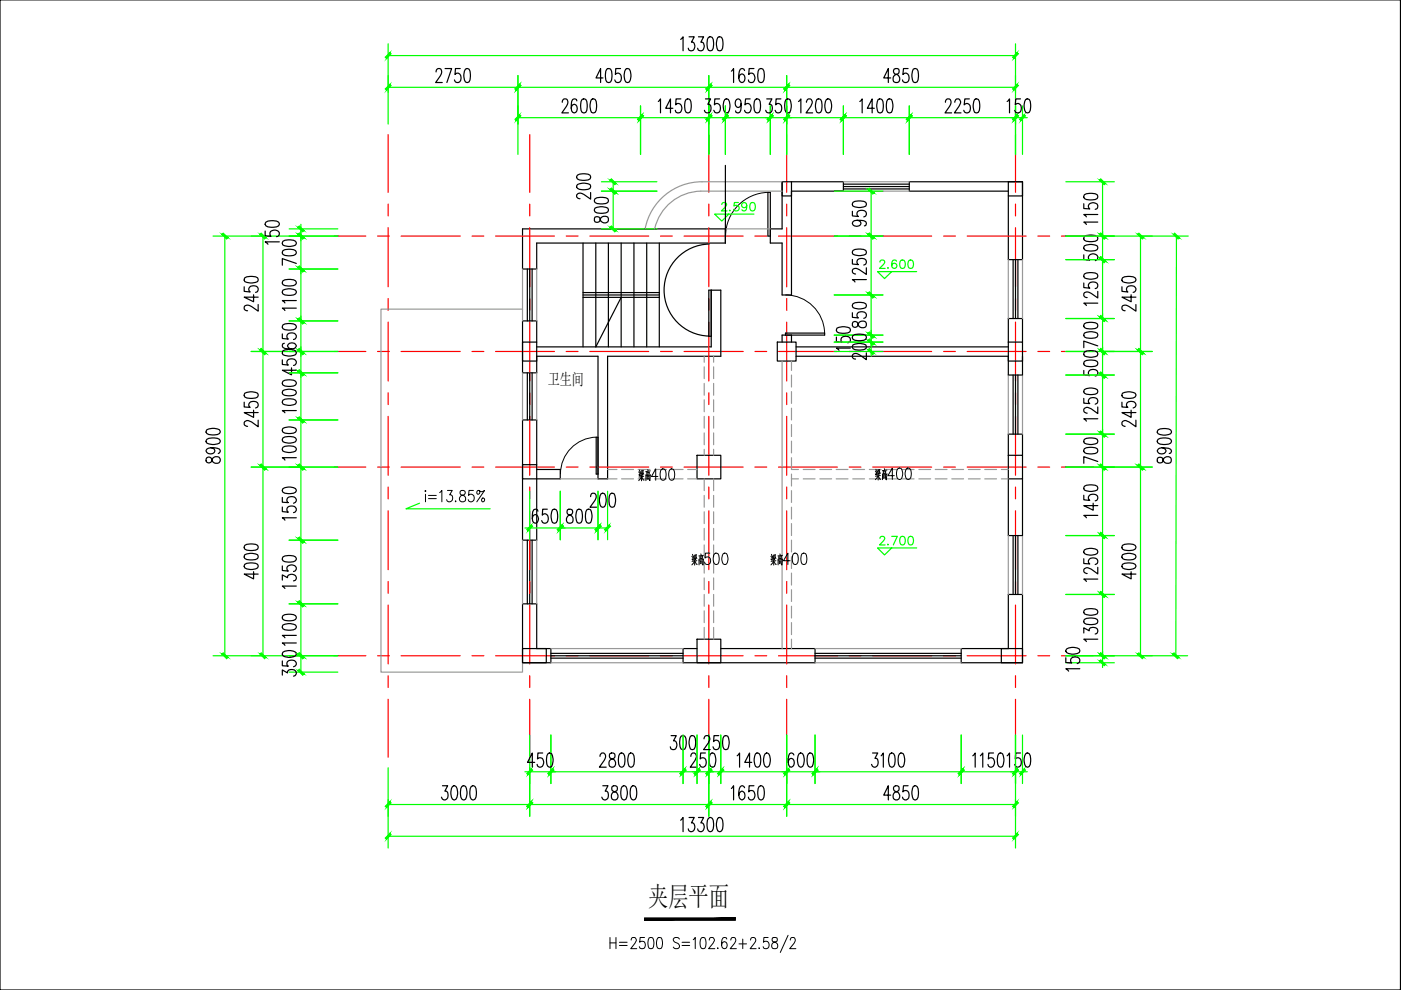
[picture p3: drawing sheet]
<svg xmlns="http://www.w3.org/2000/svg" width="297mm" height="210mm" viewBox="0 0 297 210" stroke-linecap="round" stroke-linejoin="round" font-family="sans-serif">
<defs><g id="words">
<text font-size="5.7" x="137.4" y="192">夹层平面</text>
<g font-size="4.9" fill="#0f0">
<text x="151.7" y="45.9">2.590</text>
<text x="185.2" y="58.2">2.600</text>
<text x="185.2" y="116.8">2.700</text>
</g>
<text font-size="3.4" x="116.1" y="81.7">卫生间</text>
</g></defs>
<g fill="none" stroke="#f00" stroke-width=".25">
<path d="M82.3 28.5v12.3M112.3 28.5v12.3M150.3 28.5v12.3M166.8 28.5v12.3M215.3 28.5v12.3M70.8 50.1h6.8M80.1 50.1h2.4M82.3 43.3v2.5M82.3 48.3v12.5M85 50.1h12.6M100.1 50.1h2.5M105.1 50.1h12.5"/>
<path d="M112.3 43.3v2.5M112.3 48.3v12.5M120.1 50.1h2.5M125.1 50.1h12.4M140 50.1h2.5M145 50.1h12.6M150.3 48.3v12.5M160.1 50.1h2.5M165.1 50.1h12.4M166.8 43.3v2.5M166.8 48.3v12.5M180 50.1h2.5"/>
<path d="M185 50.1h12.5M200.1 50.1h2.5M205.1 50.1h12.5M215.3 43.3v2.5M215.3 48.3v12.5M220 50.1h2.5M225 50.1h6.8M70.8 74.5h6.8M80.1 74.5h2.4M82.3 63.3v2.5M82.3 68.3v12.5M85 74.5h12.6"/>
<path d="M100.1 74.5h2.5M105.1 74.5h12.5M112.3 63.3v2.5M112.3 68.3v12.5M120.1 74.5h2.5M125.1 74.5h12.4M140 74.5h2.5M145 74.5h12.6M150.3 63.3v2.5M150.3 68.3v12.5M160.1 74.5h2.5M165.1 74.5h12.4"/>
<path d="M166.8 63.3v2.5M166.8 68.3v12.5M180 74.5h2.5M185 74.5h12.5M200.1 74.5h2.5M205.1 74.5h12.5M215.3 63.3v2.5M215.3 68.3v12.5M220 74.5h2.5M225 74.5h6.8M70.8 99h6.8M80.1 99h2.4"/>
<path d="M82.3 83.3v2.5M82.3 88.3v12.5M85 99h12.6M100.1 99h2.5M105.1 99h12.5M112.3 83.3v2.5M112.3 88.3v12.5M120.1 99h2.5M125.1 99h12.4M140 99h2.5M145 99h12.6M150.3 83.3v2.5"/>
<path d="M150.3 88.3v12.5M160.1 99h2.5M165.1 99h12.4M166.8 83.3v2.5M166.8 88.3v12.5M180 99h2.5M185 99h12.5M200.1 99h2.5M205.1 99h12.5M215.3 83.3v2.5M215.3 88.3v12.5M220 99h2.5"/>
<path d="M225 99h6.8M82.3 103.3v2.5M82.3 108.3v12.5M112.3 103.3v2.5M112.3 108.3v12.5M150.3 103.3v2.5M150.3 108.3v12.5M166.8 103.3v2.5M166.8 108.3v12.5M215.3 103.3v2.5M215.3 108.3v12.5M70.8 139h6.8"/>
<path d="M80.1 139h2.4M82.3 123.3v2.5M82.3 128.3v12.5M85 139h12.6M100.1 139h2.5M105.1 139h12.5M112.3 123.3v2.5M112.3 128.3v12.5M120.1 139h2.5M125.1 139h12.4M140 139h2.5M145 139h12.6"/>
<path d="M150.3 123.3v2.5M150.3 128.3v12.5M160.1 139h2.5M165.1 139h12.4M166.8 123.3v2.5M166.8 128.3v12.5M180 139h2.5M185 139h12.5M200.1 139h2.5M205.1 139h12.5M215.3 123.3v2.5M215.3 128.3v12.5"/>
<path d="M220 139h2.5M225 139h6.8M82.3 143.3v2.5M82.3 148.3v12.2M112.3 143.3v2.5M112.3 148.3v12.2M150.3 143.3v2.5M150.3 148.3v12.2M166.8 143.3v2.5M166.8 148.3v12.2M215.3 143.3v2.5M215.3 148.3v12.2"/>
</g>
<!-- layer: WALL -->
<g fill="none" stroke="#000" stroke-width=".25">
<path d="M0 0h296.9v209.9h-296.9zM153.8 35.1v16.4h-40v5.5h-3v-8.5h43M165.8 38.5h2v3h-2zM165.8 38.5v10h-2.5v3h2.5v11h2v-22h11v-2h-11M213.8 38.5h3v3h-3zM213.8 40.5h-21v-2h24v16.5h-3v-13.5M110.8 72.5h3v4.1h-3zM113.8 72.5v-4.5h-3v11.1h3v-3.6h13v26h2v-26h24v-14h-2v12h-37M164.8 72.5h4v4.1h-4zM165.8 72.5v-1.5h2v1.5M168.8 75.5h45v4h3v-4M168.8 73.5h45"/>
<path d="M213.8 72.5h3v4.1h-3zM213.8 72.5v-5h3v5M110.8 98.5h3v3h-3zM113.8 98.5v-9.5h-3v25.5h3v-13h5v-2h-5M147.8 96.5h5v5h-5zM213.8 96.5h3v5h-3zM213.8 96.5v-4.5h3v4.5M213.8 101.5v12.1h3v-12.1M110.8 137.5h5v3h-5zM110.8 128h3v9.5h3v3h-6zM147.8 135.5h5v5h-5zM147.8 137.5h-3v3h28v-3h-20"/>
<path d="M212.3 137.5h4.5v3h-4.5zM213.8 126h3v14.5h-13v-3h10z"/>
</g>
<!-- layer: STAIR -->
<path d="M123.6 51.5v22M126.3 51.5v22l5.4-10.5M129 51.5v22M131.7 51.5v22M134.4 51.5v22M137.1 51.5v22M139.8 51.5v22M123.6 62.5h16.2M123.6 63h16.2M123.6 62h16.2" fill="none" stroke="#000" stroke-width=".25"/>
<!-- layer: WINDOW -->
<g fill="none" stroke="#000" stroke-width=".25">
<path d="M178.8 39.6h14M178.8 39h14M111.8 57v11M112.3 57v11M112.8 57v11M150.3 51.7a9.8 9.8 0 0 0-9.5 9.8 9.8 9.8 0 0 0 9.5 9.8M162.8 40.8h.5v9.3h-.5zM178.8 40.1h14M214.8 55v12.5M215.3 55v12.5M215.8 55v12.5M111.8 79.1v9.9"/>
<path d="M112.3 79.1v9.9M112.8 79.1v9.9M150.3 61.5h.5v9.8h-.5zM166.5 70.6h8.3v.4h-8.3zM214.8 79.5v12.5M215.3 79.5v12.5M215.8 79.5v12.5M126.4 92.7h.4v7.8h-.4zM111.8 114.5v13.5M112.3 114.5v13.5M112.8 114.5v13.5M214.8 113.6v12.4"/>
<path d="M215.3 113.6v12.4M215.8 113.6v12.4M116.8 139h28M116.8 139.5h28M116.8 138.5h28M172.8 139h31M172.8 139.5h31M172.8 138.5h31"/>
</g>
<g fill="none" stroke="#989898" stroke-width=".25">
<path d="M148.8 38.5h17M148.9 38.5a12.3 12.3 0 0 0-12.1 10M178.8 38.5h14M110.8 57v11M113.8 57v11M153.8 48.5h9.5M165.8 40.5h-17.2a10.2 10.2 0 0 0-9.8 8M178.8 40.5h14M213.8 55v12.5M216.8 55v12.5M110.8 65.5h-30v77h30v-2M110.8 79.1v9.9"/>
<path d="M113.8 79.1v9.9M149.3 75.5v1.3M149.3 77.8v2.5M151.3 75.5v1.3M151.3 77.8v2.5M165.8 76.6v60.9M167.8 76.6v1.9M167.8 79.5v2.6M213.8 79.5v12.5M216.8 79.5v12.5M128.8 99.5h2M131.8 99.5h2.5"/>
<path d="M135.3 99.5h2.5M138.8 99.5h2.5M142.3 99.5h2.5M145.8 99.5h2M149.3 81.3v2.5M149.3 84.8v2.5M149.3 88.3v2.5M149.3 91.8v2.5M149.3 95.3v1.2M151.3 81.3v2.5M151.3 84.8v2.5M151.3 88.3v2.5"/>
<path d="M151.3 91.8v2.5M151.3 95.3v1.2M167.8 97v2.5h1.5M167.8 83v2.5M167.8 86.5v2.5M167.8 90v2.6M167.8 93.5v2.5M170.3 99.5h2.5M173.8 99.5h2.5M177.3 99.5h2.5M180.8 99.5h2.5M184.3 99.5h2.5"/>
<path d="M187.8 99.5h2.5M191.3 99.5h2.5M194.8 99.5h2.5M198.3 99.5h2.5M201.8 99.5h2.5M205.3 99.5h2.5M208.8 99.5h2.5M212.3 99.5h1.5M110.8 114.5v13.5M113.8 114.5v13.5M118.8 101.5h8M128.8 101.5h2"/>
<path d="M131.8 101.5h2.5M135.3 101.5h2.5M138.8 101.5h2.5M142.3 101.5h2.5M145.8 101.5h2M149.3 101.5v2.5M149.3 105v2.5M149.3 108.5v2.5M149.3 112v2.5M149.3 115.5v2.5M149.3 119v2.5M151.3 101.5v2.5"/>
<path d="M151.3 105v2.5M151.3 108.5v2.5M151.3 112v2.5M151.3 115.5v2.5M151.3 119v2.5M167.8 101.5h1.5M167.8 100.5v2.6M167.8 104v2.5M167.8 107.5v2.5M167.8 111v2.6M167.8 114.5v2.5M167.8 118v2.5"/>
<path d="M170.3 101.5h2.5M173.8 101.5h2.5M177.3 101.5h2.5M180.8 101.5h2.5M184.3 101.5h2.5M187.8 101.5h2.5M191.3 101.5h2.5M194.8 101.5h2.5M198.3 101.5h2.5M201.8 101.5h2.5M205.3 101.5h2.5M208.8 101.5h2.5"/>
<path d="M212.3 101.5h1.5M213.8 113.6v12.4M216.8 113.6v12.4M116.8 137.5h28M149.3 122.5v2.5M149.3 126v2.5M149.3 129.5v2.5M149.3 133v2.5M151.3 122.5v2.5M151.3 126v2.5M151.3 129.5v2.5M151.3 133v2.5"/>
<path d="M167.8 121.5v2.6M167.8 125v2.5M167.8 128.5v2.5M167.8 132v2.5M167.8 135.5v2M172.8 137.5h31M116.8 140.5h28M172.8 140.5h31"/>
</g>
<!-- layer: WINDOW -->
<path d="M162.9 40.8a9.2 9.2 0 0 0-9.1 9.2M166.6 62.5a8.3 8.3 0 0 1 8.2 8.1M126.4 92.7a7.8 7.8 0 0 0-7.6 7.8" fill="none" stroke="#000" stroke-width=".21"/>
<path d="M154.5 45.4l-1.5 1.5-1.5-1.5h8.4M189.1 57.6l-1.6 1.5-1.4-1.5h8.3M88.9 106.7l-2.8 1.2h17.8M189.1 116.2l-1.6 1.5-1.4-1.5h8.3" fill="none" stroke="#0f0" stroke-width=".25"/>
<g fill="none" stroke="#000" stroke-width=".21">
<path d="M135.6 99.7l.1 .3M136.1 99.8l-.3 1.1M136.4 99.7l-.2 1.1-.1-.3M136.4 99.8h-.5M137.3 99.6l.1 .2M137.9 99.8l-1 .2M140.2 99.5l.5-.1a1.15 1.15 0 0 1 .5 1.4l-.2 .9-.5 .1a1.17 1.17 0 0 1-.5-1.4zM142.1 99.5l.4-.1a1.15 1.15 0 0 1 .5 1.4l-.2 .9-.5 .1a1.75 1.75 0 0 1-.2-2.3zM185.6 99.9l.2 .2M185.7 99.5l.1 .3M185.9 99.9l-.1 .8-.2-.2M186.1 99.9l-.2 .4"/>
<path d="M186.3 99.7l-.4 1M186.5 99.6l-.4 .1M186.5 99.5l-.1 1.1-.1-.3M187.3 99.9v.6M187.5 99.4l.1 .2M187.8 99.9l-.1 .4M188 99.7l-.9 .1M190.4 99.4l.4-.2a1.58 1.58 0 0 1 0 2.5h-.2a1.75 1.75 0 0 1-.2-2.3zM192.2 99.4l.5-.2a1.58 1.58 0 0 1 0 2.5h-.3a1.75 1.75 0 0 1-.2-2.3zM90.2 104v.2zM90.2 104.8v1.6M90.8 105h1.7"/>
<path d="M90.8 105.7h1.7M93.2 104.5l.5-.5v2.4M94.9 104h1l-.6 .9a.71 .71 0 0 1 .6 1.1 .71 .71 0 0 1-1.2-.1M96.6 106.2v.2l.1-.1M97.6 104.1a.56 .56 0 0 0 .2 .8 .78 .78 0 0 1 .9 .5 .78 .78 0 0 1-.4 1 .67 .67 0 0 1-.9-.8 .91 .91 0 0 1 .9-.7 .49 .49 0 0 0 .3-.5 .49 .49 0 0 0-.3-.4zM100.4 104h-1v1a.78 .78 0 0 1 1.2 .4 .78 .78 0 0 1-.9 1l-.3-.2-.1-.3M101.6 104l.1 .5-.1 .2-.3 .1a.48 .48 0 0 1 0-.8h.3a.78 .78 0 0 0 1.1 0l-1.6 2.4M135.4 100l.2 .3M135.8 100l-.2 .9-.1-.3M135.9 100l-.1 .5M136 101.1l-.6 .8M136 100.8v1.2"/>
<path d="M136.1 101.1l.3 .7h.2M136.3 100.2l.2 .4M136.5 101l-1 .1M136.9 100.6v1.3M137.2 100.1v.6M137.2 101v.6M137.6 101.1h-.4M137.6 101v.4M137.6 100.2h-.4M137.6 101.5h-.4M137.7 100.1l-.1 .4M137.7 100.5l-.5 .1"/>
<path d="M137.9 100.6l-.1 1.3-.2-.3M137.9 100.8l-1 .1M139.5 101h-1.4l.9-1.6v2.4M146.7 118l.2 .2M146.8 117.5l.1 .4M147 118l-.1 .8-.2-.3M147.2 118l-.1 .4M147.3 118.6v1.2M147.4 117.7l-.4 1.1M147.6 118.1l.1 .3M147.6 117.6l-.1 1.1-.1-.3M147.6 117.7h-.4"/>
<path d="M147.7 118.9l-1 .1M147.8 119.6h-.1l-.4-.6-.6 .8M148.2 118.5v1.3M148.4 118v.6M148.5 118.9v.6M148.6 117.4l.1 .3M148.8 119h-.3M148.9 118.9l-.1 .4M148.9 118l-.5 .1M148.9 119.4h-.4M148.9 118v.4M148.9 118.4l-.5 .1"/>
<path d="M149.1 118.5v1.3l-.3-.3M149.1 117.7l-.9 .2M149.1 118.6l-.9 .2M150.5 117.3h-.9l-.1 1a.64 .64 0 0 1 1.1 .1 .76 .76 0 0 1-.1 1.1 .76 .76 0 0 1-1 0l-.1-.3M151.5 117.4l.4-.1a1.17 1.17 0 0 1 .6 1.4l-.3 .9-.4 .1a1.73 1.73 0 0 1-.3-2.3zM153.3 117.4l.5-.1a1.58 1.58 0 0 1 0 2.4h-.2a1.73 1.73 0 0 1-.3-2.3zM163.4 118l.2 .2M163.6 117.5l.1 .4M163.8 118l-.2 .8-.2-.3M164 118l-.2 .4M164 118.6v1.2M164.1 117.7l-.3 1.1"/>
<path d="M164.3 117.7h-.4M164.3 118.1l.2 .3M164.4 117.6l-.2 1.1-.1-.3M164.5 118.9l-1 .1M164.6 119.6h-.2l-.4-.6-.6 .8M165 118.5v1.3M165.1 118v.6M165.2 118.9v.6M165.4 117.4v.3M165.6 118.9v.4M165.6 119.4h-.4M165.6 119h-.4"/>
<path d="M165.7 118l-.1 .4M165.7 118l-.6 .1M165.7 118.4l-.6 .1M165.9 118.6l-.9 .2M165.9 118.5l-.1 1.3-.2-.3M165.9 117.7l-1 .2M167.5 118.9h-1.4l.9-1.6v2.4M168.2 117.4l.5-.1a1.58 1.58 0 0 1 0 2.4h-.2a1.15 1.15 0 0 1-.5-1.4zM170.1 117.4l.4-.1a1.17 1.17 0 0 1 .6 1.4l-.3 .9-.5 .1a1.15 1.15 0 0 1-.5-1.4zM186.2 100.6v1.2M186.5 100l.1 .4M186.6 100.8l-1 .2"/>
<path d="M186.7 101.6h-.1l-.4-.7-.6 .8M187.1 100.5v1.2M187.4 100.8v.6M187.7 100.8v.5M187.7 101.3l-.3 .1M187.7 100.9h-.3M187.8 100h-.5M187.8 100.3l-.5 .1M188 100.6l-.9 .1M188 100.4l-.1 1.3-.2-.3M189.6 100.9h-1.3l.9-1.7v2.5M129.3 198.8v2.3"/>
<path d="M129.3 199.9h1.3M130.6 198.8v2.3M131.3 199.8h1.7M133.8 199.3l.2-.4h.7a.74 .74 0 0 1-.1 1.1l-.9 1.1h1.3M136.7 198.8h-1l-.1 1a.7 .7 0 0 1 .9-.1 .7 .7 0 0 1 .3 .8 .65 .65 0 0 1-.5 .6 .65 .65 0 0 1-.7-.4M137.6 198.9l.5-.1a1.15 1.15 0 0 1 .5 1.3v.6a.62 .62 0 0 1-1 .4 2.46 2.46 0 0 1 0-2.2zM139.5 198.9l.4-.1a1.15 1.15 0 0 1 .6 1.3l-.3 1h-.5a1.08 1.08 0 0 1-.5-1.3zM144.1 199.1a.7 .7 0 0 0-.8-.4 .7 .7 0 0 0-.6 .6 1.35 1.35 0 0 0 1.1 .8 .57 .57 0 0 1 .3 .6 .57 .57 0 0 1-.5 .4h-.6l-.3-.3M144.6 199.8h1.6M147 199.2l.4-.4v2.3M148.7 198.9l.5-.1a1.48 1.48 0 0 1 .4 1.9l-.2 .4h-.4a1.08 1.08 0 0 1-.6-1.3zM150.4 199.3l.1-.4h.8a.74 .74 0 0 1-.1 1.1l-1 1.1h1.4"/>
<path d="M154.1 199.1a.53 .53 0 0 0-.8-.2 2.15 2.15 0 0 0 0 2.2 .55 .55 0 0 0 .8-.3 .74 .74 0 0 0-.6-1.1l-.4 .3-.1 .4M154.9 199.3l.4-.5h.4l.2 .2a.9 .9 0 0 1-.2 1l-.9 1.1h1.3M157.5 199.1v2M159.1 199.3l.1-.3a.58 .58 0 0 1 .9 0 .83 .83 0 0 1-.2 1l-.9 1.1h1.3M162.9 198.8h-.9l-.1 1a.73 .73 0 0 1 1 .1 .73 .73 0 0 1 0 1 .73 .73 0 0 1-1 0l-.1-.2M163.8 198.9a.56 .56 0 0 0 .2 .8 .78 .78 0 0 1 .9 .5 .78 .78 0 0 1-.5 .9 .69 .69 0 0 1-.8-.5 .69 .69 0 0 1 .6-.8l.3-.1a.53 .53 0 0 0 .2-.8zM167.1 198.3l-1.7 3.6M167.6 199.3l.3-.5h.4l.2 .2a.9 .9 0 0 1-.1 1l-1 1.1h1.3M131.3 200.5h1.7M144.6 200.5h1.6M152.2 200.9l-.1 .2h.2M156.7 200.1h1.6"/>
<path d="M161 200.9l-.1 .2h.1"/>
<circle cx="102.4" cy="106" r=".38"/>
</g>
<!-- layer: PUB_DIM -->
<g fill="none" stroke="#0f0" stroke-width=".25">
<path d="M82.3 9.3v17M82.3 18.5h133M82.3 11.8h133M109.8 16v16.7M150.3 16v16.7M166.8 16v16.7M215.3 9.3v23.4M109.8 24.9h40.5M127.5 38.5h11.8M130 38.5v10M135.8 22.5v10.2M149.3 24.9h5.5"/>
<path d="M153.8 24.9h9.5M153.8 22.5v10.2M162.3 24.9h5.5M163.3 22.5v10.2M166.8 24.9h48.5M178.8 22.5v10.2M192.8 22.5v10.2M214.3 24.9h3.5M216.8 22.5v10.2M226 38.5h10.3M233.8 38.5v11.6M45.2 50.1h26.4"/>
<path d="M47.7 50.1v88.9M55.8 50.1v88.9M61.3 48.5h10.3M61.3 57h10.3M63.8 49v9.1M63.8 47.6v3.4M63.8 57v11M127.5 48.5h11.8M127.5 40.5h11.8M176.9 50.1h10.3M176.9 40.5h10.3M184.7 40.5v33"/>
<path d="M226 50.1h25.9M226 55h10.3M233.8 49v7M233.8 55v12.5M241.8 50.1v88.9M249.4 50.1l-.1 88.9M53.3 74.5h18.3M61.3 68h10.3M61.3 79.1h10.3M63.8 67v8.5M63.8 73.5v6.5M63.8 79.1v63.4"/>
<path d="M176.9 74.5h10.3M176.9 62.5h10.3M176.9 71h10.3M176.9 72.5h10.3M184.7 71.6v3.9M226 74.5h18.3M226 67.5h10.3M226 79.5h10.3M233.8 66.5v9M233.8 73.5v7M233.8 79.5v12.5M53.3 99h18.3"/>
<path d="M61.3 89h10.3M226 99h18.3M226 92h10.3M233.8 91v9M233.8 99v42.5M61.3 114.5h10.3M111.3 111.9h8.5M112.3 104.2v10.2M118.8 104.2v10.2M118.8 111.9h10M126.8 104.2v10.2M128.8 104.2v10.2"/>
<path d="M226 113.6h10.3M45.2 139h26.4M61.3 128h10.3M226 139h25.8M226 126h10.3M61.3 142.5h10.3M112.3 155.8v17.3M116.8 155.8v10.3M144.8 155.8v10.3M147.8 155.8v10.3M150.3 155.8v17.3M152.8 155.8v10.3"/>
<path d="M166.8 155.8v17.3M172.8 155.8v10.3M203.8 155.8v10.3M215.3 155.8v24M216.8 155.8v10.3M226 140.5h10.3M82.3 170.6h133M82.3 162.8v17M82.3 177.3h133M111.3 163.6h6.5M116.8 163.6h31M146.8 163.6h4.5"/>
<path d="M150.3 163.6h16.5M165.8 163.6h8M172.8 163.6h42.5M214.3 163.6h3.5"/>
</g>
<!-- layer: 0 -->
<g fill="#0f0" stroke="#0f0" stroke-width=".21">
<path d="M167.2 169.9l-.7 1.3 .9-1zM167.2 169.9l-.7 1.3-.3-.2z"/>
<path d="M215.6 169.9l-.9 1.1 .2 .2zM215.6 169.9l.3 .3-1 1z"/>
<path d="M82.7 176.7l-.7 1.2 .9-.9zM82.7 176.7l-.7 1.2-.3-.2z"/>
<path d="M215.6 176.7l-.9 1 .2 .2zM215.6 176.7l.3 .3-1 .9z"/>
<path d="M217.2 163l-.7 1.3 .9-1zM217.2 163l-.7 1.3-.3-.3z"/>
<path d="M215.6 163l-.9 1 .2 .3zM215.6 163l.3 .3-1 1z"/>
<path d="M215.6 163l-.9 1 .2 .3zM215.6 163l.3 .3-1 1z"/>
<path d="M204.2 163l-.7 1.3 .9-1zM204.2 163l-.7 1.3-.3-.3z"/>
<path d="M203.2 164l.3 .3 .7-1.3zM204.2 163l.2 .3-.9 1z"/>
<path d="M173.1 163l-.7 1.3 1-1zM173.1 163l-.7 1.3-.2-.3z"/>
<path d="M173.1 163l-.7 1.3 1-1zM173.1 163l-.7 1.3-.2-.3z"/>
<path d="M166.2 164l.3 .3 .7-1.3zM167.2 163l.2 .3-.9 1z"/>
<path d="M166.2 164l.3 .3 .7-1.3zM167.2 163l.2 .3-.9 1z"/>
<path d="M153.2 163l-.8 1.3 1.1-1zM153.2 163l-.8 1.3-.3-.3z"/>
<path d="M150.7 163l-.8 1.3 1.1-1zM150.7 163l-.8 1.3-.3-.3z"/>
<path d="M147.2 164l.2 .3 .8-1.3zM148.2 163l.3 .3-1.1 1z"/>
<path d="M147.2 164l.2 .3 .8-1.3zM148.2 163l.3 .3-1.1 1z"/>
<path d="M145.2 163l-.8 1.3 1.1-1zM145.2 163l-.8 1.3-.3-.3z"/>
<path d="M144.1 164l.3 .3 .8-1.3zM145.2 163l.3 .3-1.1 1z"/>
<path d="M117.2 163l-.7 1.3 .9-1zM117.2 163l-.7 1.3-.3-.3z"/>
<path d="M117.2 163l-.7 1.3 .9-1zM117.2 163l-.7 1.3-.3-.3z"/>
<path d="M112.6 163l-.9 1 .2 .3zM112.6 163l.3 .3-1 1z"/>
<path d="M82.7 169.9l-.7 1.3 .9-1zM82.7 169.9l-.7 1.3-.3-.2z"/>
<path d="M112.6 169.9l-.9 1.1 .2 .2zM112.6 169.9l.3 .3-1 1z"/>
<path d="M55.4 73.9l-.3 .3 1.3 .7zM55.1 74.2l1.3 .7-.3 .3z"/>
<path d="M55.1 49.7l1 1 .3-.3zM55.1 49.7l.3-.3 1 1z"/>
<path d="M55.4 98.4l-.3 .3 1.3 .7zM55.1 98.7l1.3 .7-.3 .3z"/>
<path d="M55.1 74.2l1 1 .3-.3zM55.4 73.9l1 1-1.3-.7z"/>
<path d="M55.4 138.4l-.3 .3 1.3 .7zM55.1 138.7l1.3 .7-.3 .3z"/>
<path d="M55.1 98.7l1 1 .3-.3zM55.4 98.4l1 1-1.3-.7z"/>
<path d="M63.2 49.7l1 1 .3-.3zM63.2 49.7l.3-.3 1 1z"/>
<path d="M63.5 47.9l-.3 .3 1.3 .7zM63.2 48.2l1.3 .7-.3 .3z"/>
<path d="M63.2 56.7l1 1 .3-.3zM63.2 56.7l.3-.3 1 1z"/>
<path d="M63.2 49.7l1.3 .7-1-1zM63.2 49.7l1.3 .7-.3 .3z"/>
<path d="M63.2 74.2l1 1 .3-.3zM63.2 74.2l.3-.3 1 1z"/>
<path d="M63.2 67.7l1.3 .7-1-1zM63.2 67.7l1.3 .7-.3 .3z"/>
<path d="M63.5 113.9l-.3 .3 1.3 .7zM63.2 114.2l1.3 .7-.3 .3z"/>
<path d="M63.2 98.7l1 1 .3-.3zM63.2 98.7l.3-.3 1 1z"/>
<path d="M63.5 127.4l-.3 .3 1.3 .7zM63.2 127.7l1.3 .7-.3 .3z"/>
<path d="M63.2 114.2l1 1 .3-.3zM63.2 114.2l.3-.3 1 1z"/>
<path d="M63.2 138.7l1.3 .7-1-1zM63.2 138.7l1.3 .7-.3 .3z"/>
<path d="M63.2 127.7l1 1 .3-.3zM63.2 127.7l.3-.3 1 1z"/>
<path d="M63.5 141.9l-.3 .3 1.3 .7zM63.2 142.2l1.3 .7-.3 .3z"/>
<path d="M63.2 138.7l1 1 .3-.3zM63.2 138.7l.3-.3 1 1z"/>
<path d="M47 138.7l1.3 .7-1-1zM47 138.7l1.3 .7-.3 .3z"/>
<path d="M47 49.7l1 1 .3-.3zM47 49.7l.3-.3 1 1z"/>
<path d="M63.2 78.7l1 1 .3-.3zM63.2 78.7l.3-.3 1 1z"/>
<path d="M63.5 73.9l-.3 .3 1.3 .7zM63.2 74.2l1.3 .7-.3 .3z"/>
<path d="M63.2 67.7l1.3 .7-1-1zM63.2 67.7l1.3 .7-.3 .3z"/>
<path d="M63.2 56.7l1 1 .3-.3zM63.2 56.7l.3-.3 1 1z"/>
<path d="M63.2 88.7l1.3 .7-1-1zM63.2 88.7l1.3 .7-.3 .3z"/>
<path d="M63.2 78.7l1 1 .3-.3zM63.2 78.7l.3-.3 1 1z"/>
<path d="M63.2 98.7l1.3 .7-1-1zM63.2 98.7l1.3 .7-.3 .3z"/>
<path d="M63.2 88.7l1 1 .3-.3zM63.2 88.7l.3-.3 1 1z"/>
<path d="M129.6 47.9l-.3 .3 1.3 .7zM129.3 48.2l1.3 .7-.3 .3z"/>
<path d="M129.3 40.2l1 1 .3-.3zM129.3 40.2l.3-.3 1 1z"/>
<path d="M129.6 39.9l-.3 .3 1.3 .7zM129.3 40.2l1.3 .7-.3 .3z"/>
<path d="M129.3 38.2l1 1 .3-.3zM129.3 38.2l.3-.3 1 1z"/>
<path d="M82.7 17.9l-.7 1.2 .9-1zM81.7 18.9l1-1-.7 1.2z"/>
<path d="M109.2 18.9l.2 .2 .8-1.2zM110.2 17.9l.2 .2-1 1z"/>
<path d="M110.2 17.9l-.8 1.2 1-1zM110.2 17.9l-.8 1.2-.2-.2z"/>
<path d="M149.6 18.9l.3 .2 .8-1.2zM150.7 17.9l.3 .2-1.1 1z"/>
<path d="M150.7 17.9l-.8 1.2 1.1-1zM149.6 18.9l1.1-1-.8 1.2z"/>
<path d="M166.2 18.9l.3 .2 .7-1.2zM167.2 17.9l.2 .2-.9 1z"/>
<path d="M167.2 17.9l-.7 1.2 .9-1zM166.2 18.9l1-1-.7 1.2z"/>
<path d="M214.7 18.9l.2 .2 .7-1.2zM215.6 17.9l.3 .2-1 1z"/>
<path d="M82.7 11.1l-.7 1.3 .9-1zM81.7 12.1l1-1-.7 1.3z"/>
<path d="M214.7 12.1l.2 .3 .7-1.3zM215.6 11.1l.3 .3-1 1z"/>
<path d="M136.1 24.3l-.6 1.3 .9-1zM136.1 24.3l-.6 1.3-.3-.3z"/>
<path d="M149.6 25.3l.3 .3 .8-1.3zM150.7 24.3l.3 .3-1.1 1z"/>
<path d="M110.2 24.3l-.8 1.3 1-1zM110.2 24.3l-.8 1.3-.2-.3z"/>
<path d="M135.2 25.3l.3 .3 .6-1.3zM136.1 24.3l.3 .3-.9 1z"/>
<path d="M241.5 73.9l-.3 .3 1.3 .7zM241.2 74.2l1.3 .7-.3 .3z"/>
<path d="M241.2 49.7l1 1 .3-.3zM241.2 49.7l.3-.3 1 1z"/>
<path d="M241.5 98.4l-.3 .3 1.3 .7zM241.2 98.7l1.3 .7-.3 .3z"/>
<path d="M241.2 74.2l1 1 .3-.3zM241.2 74.2l.3-.3 1 1z"/>
<path d="M241.2 138.7l1.3 .7-1-1zM241.2 138.7l1.3 .7-.3 .3z"/>
<path d="M241.2 98.7l1 1 .3-.3zM241.2 98.7l.3-.3 1 1z"/>
<path d="M248.9 138.4l-.3 .3 1.3 .7zM248.6 138.7l1.3 .7-.3 .3z"/>
<path d="M248.8 49.7l1 1 .3-.3zM249 49.4l1.1 1-1.3-.7z"/>
<path d="M233.1 54.7l1 1 .3-.3zM233.1 54.7l.3-.3 1 1z"/>
<path d="M233.4 49.4l-.3 .3 1.3 .7zM233.1 49.7l1.3 .7-.3 .3z"/>
<path d="M233.4 66.9l-.3 .3 1.3 .7zM233.1 67.2l1.3 .7-.3 .3z"/>
<path d="M233.1 54.7l1 1 .3-.3zM233.1 54.7l.3-.3 1 1z"/>
<path d="M233.1 74.2l1 1 .3-.3zM233.4 73.9l1 1-1.3-.7z"/>
<path d="M233.4 66.9l-.3 .3 1.3 .7zM233.1 67.2l1.3 .7-.3 .3z"/>
<path d="M233.1 79.2l1 1 .3-.3zM233.4 78.9l1 1-1.3-.7z"/>
<path d="M233.4 73.9l-.3 .3 1.3 .7zM233.1 74.2l1.3 .7-.3 .3z"/>
<path d="M233.4 91.4l-.3 .3 1.3 .7zM233.1 91.7l1.3 .7-.3 .3z"/>
<path d="M233.1 79.2l1 1 .3-.3zM233.4 78.9l1 1-1.3-.7z"/>
<path d="M233.1 98.7l1 1 .3-.3zM233.4 98.4l1 1-1.3-.7z"/>
<path d="M233.4 91.4l-.3 .3 1.3 .7zM233.1 91.7l1.3 .7-.3 .3z"/>
<path d="M233.4 112.9l-.3 .3 1.3 .7zM233.1 113.2l1.3 .7-.3 .3z"/>
<path d="M233.1 98.7l1 1 .3-.3zM233.4 98.4l1 1-1.3-.7z"/>
<path d="M233.4 125.4l-.3 .3 1.3 .7zM233.1 125.7l1.3 .7-.3 .3z"/>
<path d="M233.1 113.2l1 1 .3-.3zM233.4 112.9l1 1-1.3-.7z"/>
<path d="M233.4 138.4l-.3 .3 1.3 .7zM233.1 138.7l1.3 .7-.3 .3z"/>
<path d="M233.1 125.7l1 1 .3-.3zM233.1 125.7l.3-.3 1 1z"/>
<path d="M233.1 140.2l1 1 .3-.3zM233.4 139.9l1 1-1.3-.7z"/>
<path d="M233.4 138.4l-.3 .3 1.3 .7zM233.1 138.7l1.3 .7-.3 .3z"/>
<path d="M233.4 49.4l-.3 .3 1.3 .7zM233.1 49.7l1.3 .7-.3 .3z"/>
<path d="M233.1 38.2l1 1 .3-.3zM233.4 37.9l1 1-1.3-.7z"/>
<path d="M149.6 25.3l.3 .3 .8-1.3zM150.7 24.3l.3 .3-1.1 1z"/>
<path d="M154.2 24.3l-.7 1.3 .9-1zM153.2 25.3l1-1-.7 1.3z"/>
<path d="M154.2 24.3l-.7 1.3 .9-1zM153.2 25.3l1-1-.7 1.3z"/>
<path d="M162.6 25.3l.3 .3 .8-1.3zM163.7 24.3l.3 .3-1.1 1z"/>
<path d="M162.6 25.3l.3 .3 .8-1.3zM163.7 24.3l.3 .3-1.1 1z"/>
<path d="M167.2 24.3l-.7 1.3 .9-1zM166.2 25.3l1-1-.7 1.3z"/>
<path d="M167.2 24.3l-.7 1.3 .9-1zM166.2 25.3l1-1-.7 1.3z"/>
<path d="M178.1 25.3l.3 .3 .8-1.3zM179.2 24.3l.3 .3-1.1 1z"/>
<path d="M179.2 24.3l-.8 1.3 1.1-1zM178.1 25.3l1.1-1-.8 1.3z"/>
<path d="M192.2 25.3l.2 .3 .8-1.3zM193.2 24.3l.2 .3-1 1z"/>
<path d="M193.2 24.3l-.8 1.3 1-1zM192.2 25.3l1-1-.8 1.3z"/>
<path d="M214.7 25.3l.2 .3 .7-1.3zM215.6 24.3l.3 .3-1 1z"/>
<path d="M214.7 25.3l.2 .3 .7-1.3zM215.6 24.3l.3 .3-1 1z"/>
<path d="M217.2 24.3l-.7 1.3 .9-1zM216.2 25.3l1-1-.7 1.3z"/>
<path d="M184 62.2l1.3 .7-1-1zM184 62.2l1.3 .7-.3 .3z"/>
<path d="M184 49.7l1 1 .3-.3zM184 49.7l.3-.3 1 1z"/>
<path d="M184 49.7l1.3 .7-1-1zM184 49.7l1.3 .7-.3 .3z"/>
<path d="M184 40.2l1 1 .3-.3zM184 40.2l.3-.3 1 1z"/>
<path d="M184 70.7l1.3 .7-1-1zM184 70.7l1.3 .7-.3 .3z"/>
<path d="M184 62.2l1 1 .3-.3zM184 62.2l.3-.3 1 1z"/>
<path d="M184 72.2l1 1 .3-.3zM184 72.2l.3-.3 1 1z"/>
<path d="M184 70.7l1.3 .7-1-1zM184 70.7l1.3 .7-.3 .3z"/>
<path d="M119.2 111.3l-.8 1.3 1.1-1zM118.2 112.3l1-1-.8 1.3z"/>
<path d="M111.7 112.3l.2 .3 .7-1.3zM112.6 111.3l.3 .3-1 1z"/>
<path d="M126.2 112.3l.2 .3 .8-1.3zM127.2 111.3l.3 .3-1.1 1z"/>
<path d="M119.2 111.3l-.8 1.3 1.1-1zM118.2 112.3l1-1-.8 1.3z"/>
<path d="M128.1 112.3l.3 .3 .8-1.3zM129.2 111.3l.3 .3-1.1 1z"/>
<path d="M127.2 111.3l-.8 1.3 1.1-1zM126.2 112.3l1-1-.8 1.3z"/>
<path d="M152.1 164l.3 .3 .8-1.3zM153.2 163l.3 .3-1.1 1z"/>
<path d="M150.7 163l-.8 1.3 1.1-1zM150.7 163l-.8 1.3-.3-.3z"/>
<path d="M184 74.2l1 1 .3-.3zM184 74.2l.3-.3 1 1z"/>
<path d="M184.3 71.9l-.3 .3 1.3 .7zM184 72.2l1.3 .7-.3 .3z"/>
<path d="M150.7 169.9l-.8 1.3 1.1-1zM150.7 169.9l-.8 1.3-.3-.2z"/>
<path d="M166.2 171l.3 .2 .7-1.3zM167.2 169.9l.2 .3-.9 1z"/>
<path d="M112.6 169.9l-.7 1.3 1-1zM112.6 169.9l-.7 1.3-.2-.2z"/>
<path d="M149.6 171l.3 .2 .8-1.3zM150.7 169.9l.3 .3-1.1 1z"/>
</g>
<!-- layer: PUB_DIM -->
<g fill="none" stroke="#000" stroke-width=".25">
<path d="M92.5 15.3v-.5a.66 .66 0 0 1 1-.1 .66 .66 0 0 1 .1 1l-1.2 1.8h1.4M94.4 14.5h1.4l-1.1 3M97.6 14.5h-1l-.1 1.3a.65 .65 0 0 1 .6-.3 .65 .65 0 0 1 .6 .5 .92 .92 0 0 1-.1 1.1 .92 .92 0 0 1-1 .3l-.2-.5M98.7 14.7l.4-.2a1.44 1.44 0 0 1 .6 1.7l-.3 1.2-.4 .1a1.52 1.52 0 0 1-.7-1.7zM127.8 16.5h-1.4l.9-2v3M128.7 14.7l.5-.2a1.44 1.44 0 0 1 .6 1.7l-.3 1.2-.6 .1a1.44 1.44 0 0 1-.5-1.7zM131.6 14.5h-1l-.1 1.3a.65 .65 0 0 1 .6-.3 .65 .65 0 0 1 .6 .5 .92 .92 0 0 1-.1 1.1 .92 .92 0 0 1-1 .3l-.3-.5M132.7 14.7l.4-.2a1.52 1.52 0 0 1 .7 1.7l-.4 1.2-.4 .1a1.52 1.52 0 0 1-.7-1.7zM144.3 8.4l.5-.6v3M146.1 7.8h1.1l-.6 1.1h.3a1.05 1.05 0 0 1-.2 1.9 .57 .57 0 0 1-.8-.6M148.1 7.8h1.1l-.6 1.1h.3a1.07 1.07 0 0 1-.2 1.9l-.6-.2-.2-.4M150.2 7.9l.5-.1a1.44 1.44 0 0 1 .6 1.7l-.3 1.1-.5 .2a1.44 1.44 0 0 1-.6-1.7z"/>
<path d="M152.2 7.9l.5-.1a1.44 1.44 0 0 1 .6 1.7l-.3 1.1-.5 .2a1.61 1.61 0 0 1-.6-1.7zM155.1 15.1l.4-.6v3M157.9 15l-.2-.3-.4-.2a1.71 1.71 0 0 0-.7 2l.2 .6 .5 .4a.95 .95 0 0 0 .6-.9 .95 .95 0 0 0-.6-.9l-.3 .1-.4 .7M159.9 14.5h-1.1l-.1 1.3a.65 .65 0 0 1 .7-.3 .65 .65 0 0 1 .5 .5 .92 .92 0 0 1 0 1.1 .92 .92 0 0 1-1.1 .3l-.1-.5M161 14.7l.5-.2a1.44 1.44 0 0 1 .6 1.7l-.3 1.2-.6 .1a1.44 1.44 0 0 1-.5-1.7zM188.8 16.5h-1.4l.9-2v3M189.6 14.7a.7 .7 0 0 0 .1 1 .97 .97 0 0 1 1 .7 .97 .97 0 0 1-.5 1.1 .92 .92 0 0 1-.9-1 .92 .92 0 0 1 1-.8 .64 .64 0 0 0-.1-1.2zM192.5 14.5h-.9l-.2 1.3a.68 .68 0 0 1 .7-.3 .68 .68 0 0 1 .6 .5 .92 .92 0 0 1-.1 1.1 .92 .92 0 0 1-1 .3l-.3-.5M193.6 14.7l.5-.2a1.44 1.44 0 0 1 .6 1.7l-.3 1.2-.5 .1a1.61 1.61 0 0 1-.6-1.7zM119.2 21.7l.1-.4 .3-.3h.4l.3 .3a1.25 1.25 0 0 1-.2 1.2l-1 1.4h1.4M122.3 21.4l-.1-.3-.3-.1-.5 .1a3.2 3.2 0 0 0 0 2.7l.3 .1a.95 .95 0 0 0 .7-.9 .95 .95 0 0 0-.7-.9l-.5 .4-.1 .5M122.4 39.1a3.1 3.1 0 0 1 2.7 0l.1 .5a1.44 1.44 0 0 1-1.7 .6l-1.1-.3-.1-.3z"/>
<path d="M122.4 37.1a3.1 3.1 0 0 1 2.7 0l.1 .5a1.44 1.44 0 0 1-1.7 .6l-1.1-.3-.1-.3zM123.4 21.1l.5-.1a1.44 1.44 0 0 1 .6 1.7l-.3 1.1-.5 .1a1.44 1.44 0 0 1-.6-1.7zM125.4 21.1l.5-.1a1.44 1.44 0 0 1 .6 1.7l-.3 1.1-.5 .1a1.61 1.61 0 0 1-.6-1.7zM139.6 21.5l.4-.5v2.9M142.7 23h-1.6l1.1-2v2.9M144.4 21h-1.1v1.2v-.1a.82 .82 0 0 1 1 0 .82 .82 0 0 1 .3 1l-.2 .4a.65 .65 0 0 1-.6 .5 .65 .65 0 0 1-.6-.6M145.5 21.1l.5-.1a1.44 1.44 0 0 1 .6 1.7l-.3 1.1-.5 .1a1.44 1.44 0 0 1-.6-1.7zM149.6 21h1.1l-.6 1.1h.3a1.1 1.1 0 0 1-.2 1.8 .62 .62 0 0 1-.8-.5M152.6 21h-1l-.1 1.2a.65 .65 0 0 1 .6-.3 .65 .65 0 0 1 .6 .5 .94 .94 0 0 1 0 1.1 .94 .94 0 0 1-1.1 .3l-.3-.4M153.7 21.1l.4-.1a1.52 1.52 0 0 1 .7 1.7l-.4 1.1-.4 .1a1.52 1.52 0 0 1-.7-1.7zM157.1 21.9v.5l-.6 .4a.95 .95 0 0 1-.6-.9 .95 .95 0 0 1 .6-.9l.3 .1a2.85 2.85 0 0 1 0 2.7l-.5 .1-.3-.1v-.3M159 21h-.9l-.2 1.2a.66 .66 0 0 1 .7-.3 .66 .66 0 0 1 .5 .5 .93 .93 0 0 1 0 1.1 .93 .93 0 0 1-1 .3l-.2-.4"/>
<path d="M160.1 21.1l.6-.1a1.44 1.44 0 0 1 .5 1.7l-.2 1.1-.6 .1a1.44 1.44 0 0 1-.5-1.7zM162.6 21h1.1l-.6 1.1h.3a1.1 1.1 0 0 1-.2 1.8 .62 .62 0 0 1-.9-.5M165.6 21h-1.1v1.2a.65 .65 0 0 1 .6-.3 .65 .65 0 0 1 .6 .5 .94 .94 0 0 1 0 1.1 .94 .94 0 0 1-1.2 .3l-.2-.4M166.7 21.1l.3-.1 .5 .1a3.2 3.2 0 0 1 0 2.7l-.5 .1a1.44 1.44 0 0 1-.6-1.7zM169.3 21.5l.5-.5v2.9M171 21.7l.1-.4a.65 .65 0 0 1 1-.2 .65 .65 0 0 1 0 1l-1.2 1.8h1.4M173.2 21.1l.5-.1a1.44 1.44 0 0 1 .6 1.7l-.3 1.1-.5 .1a1.61 1.61 0 0 1-.6-1.7zM175.2 21.1l.5-.1a1.52 1.52 0 0 1 .6 1.7l-.3 1.1-.5 .1a1.52 1.52 0 0 1-.6-1.7zM182.3 21.5l.5-.5v2.9M185.4 23h-1.5l1-2v2.9M186.2 21.1l.5-.1a1.44 1.44 0 0 1 .6 1.7l-.3 1.1-.5 .1a1.61 1.61 0 0 1-.6-1.7zM188.2 21.1l.3-.1 .5 .1a3.2 3.2 0 0 1 0 2.7l-.5 .1a1.44 1.44 0 0 1-.6-1.7z"/>
<path d="M200.4 21.7l.1-.4 .3-.3h.5l.2 .3a1.25 1.25 0 0 1-.2 1.2l-.9 1.4h1.4M202.4 21.7l.2-.4a.65 .65 0 0 1 .9-.2 .65 .65 0 0 1 0 1l-1.1 1.8h1.4M205.5 21h-.9l-.2 1.2a.69 .69 0 0 1 1.3 .2 .94 .94 0 0 1 0 1.1 .94 .94 0 0 1-1.1 .3l-.3-.4M206.6 21.1l.5-.1a1.44 1.44 0 0 1 .6 1.7l-.3 1.1-.5 .1a1.61 1.61 0 0 1-.6-1.7zM213.5 21.5l.5-.5v2.9M216.4 21h-1.1v1.2a.65 .65 0 0 1 .6-.3 .65 .65 0 0 1 .6 .5 .94 .94 0 0 1 0 1.1 .94 .94 0 0 1-1.2 .3l-.2-.4M217.5 21.1l.4-.1a1.44 1.44 0 0 1 .6 1.7l-.3 1.1-.4 .1a1.52 1.52 0 0 1-.7-1.7zM51.9 58.9a3.2 3.2 0 0 1 2.7 0l.1 .5a1.61 1.61 0 0 1-1.7 .6l-1.1-.3-.1-.3zM56.2 49v1l1.3 .1a.69 .69 0 0 1 .2-1.2 1 1 0 0 1 1.5 .8l-.1 .3-.5 .2M56.4 47.1a3.1 3.1 0 0 1 2.7 0l.1 .5a1.55 1.55 0 0 1-1.7 .6l-1.1-.3-.2-.3zM59.2 51.3h-3l.6 .5M60 53.1a3.1 3.1 0 0 1 2.7 0l.1 .6a1.52 1.52 0 0 1-1.7 .5l-1.1-.3-.1-.2z"/>
<path d="M60 51.2a3.1 3.1 0 0 1 2.7 0l.1 .5a1.99 1.99 0 0 1-2.4 .4l-.4-.1-.1-.3zM60 59.5a3.1 3.1 0 0 1 2.7 0l.1 .5a1.52 1.52 0 0 1-1.7 .6l-1.1-.3-.1-.3zM62.8 55.9l-2.9-1.1v1.4M125.2 40.8v1.4l-1.4-1a1.03 1.03 0 0 0-1.5 .1v.5l.3 .3h.4M126.2 46l-.2 .8a.64 .64 0 0 0 .6 .4 .64 .64 0 0 0 .6-.4 .98 .98 0 0 1 .7-.9 .98 .98 0 0 1 1.1 .4 .86 .86 0 0 1-.7 1 .86 .86 0 0 1-1-.7l-.1-.4a.79 .79 0 0 0-1-.2zM126.2 44.1a3.2 3.2 0 0 1 2.7 0l.1 .5a1.44 1.44 0 0 1-1.7 .6l-1.1-.3-.2-.3zM126.2 42.1a3.2 3.2 0 0 1 2.7 0l.1 .5a1.44 1.44 0 0 1-1.7 .6l-1.1-.3-.2-.3zM180.7 55v1l1.3 .1a.69 .69 0 0 1 .1-1.2 .94 .94 0 0 1 1.2 0 .94 .94 0 0 1 .3 1.1l-.5 .2M180.7 44.8v1l1.3 .1a.69 .69 0 0 1 .1-1.2 .94 .94 0 0 1 1.2 0 .94 .94 0 0 1 .3 1.1l-.5 .2M180.8 53.1a3.2 3.2 0 0 1 2.8 0l.1 .5a1.61 1.61 0 0 1-1.7 .6l-1.2-.3-.1-.3zM180.8 42.9a3.2 3.2 0 0 1 2.8 0l.1 .5a1.61 1.61 0 0 1-1.7 .6l-1.2-.3-.1-.3zM181.7 46.7l.4 .1 .4 .5a.95 .95 0 0 1-.9 .7 .95 .95 0 0 1-.9-.7l.1-.3a2.85 2.85 0 0 1 2.8 0l.1 .5-.1 .3-.3 .1"/>
<path d="M183.7 59.3h-3l.6 .5M183.7 56.8v1.4l-1.5-1a.84 .84 0 0 0-.9-.3 .84 .84 0 0 0-.6 .8l.3 .3 .4 .1M229.8 54v1l1.3 .1a.65 .65 0 0 1-.4-.6 .65 .65 0 0 1 .5-.6 .94 .94 0 0 1 1.1 0 .94 .94 0 0 1 .3 1.1l-.4 .3M229.8 43.2v1l1.3 .1a.66 .66 0 0 1-.4-.6 .66 .66 0 0 1 .5-.6 .94 .94 0 0 1 1.1 0 .94 .94 0 0 1 .3 1.1l-.4 .2M229.9 52.1a3.2 3.2 0 0 1 2.7 0l.1 .5a1.44 1.44 0 0 1-1.6 .6l-1.2-.3-.1-.3zM229.9 50.1a3.2 3.2 0 0 1 2.7 0l.1 .5a1.44 1.44 0 0 1-1.6 .6l-1.2-.3-.1-.3zM229.9 58.1a3.2 3.2 0 0 1 2.7 0l.1 .5a1.61 1.61 0 0 1-1.6 .6l-1.2-.3-.1-.3zM229.9 41.3a3.2 3.2 0 0 1 2.7 0l.1 .5a1.44 1.44 0 0 1-1.6 .6l-1.2-.3-.1-.3zM232.7 47.1h-2.9l.5 .5M232.7 45.5h-2.9l.5 .5M238 58.9a3.1 3.1 0 0 1 2.7 0l.1 .5a1.99 1.99 0 0 1-2.4 .5l-.4-.2-.1-.3zM51.8 60.8v1l1.2 .1a.69 .69 0 0 1 .2-1.2 .94 .94 0 0 1 1.1 0 .94 .94 0 0 1 .3 1.1l-.4 .2"/>
<path d="M53.8 62.5v1.5l-2-1h2.9M54.7 64.6v1.4a3.2 3.2 0 0 0-2.4-1.3l-.4 .2-.1 .6 .3 .3 .4 .1M59.9 70.8v1l1.2 .1a.69 .69 0 0 1 .2-1.2 .91 .91 0 0 1 1.1 0 .91 .91 0 0 1 .3 1.1l-.5 .2M59.9 76.3v1l1.2 .1a.69 .69 0 0 1 .2-1.2 .91 .91 0 0 1 1.1 0 .91 .91 0 0 1 .3 1.1l-.5 .2M60 68.9a3.1 3.1 0 0 1 2.7 0l.1 .5a1.52 1.52 0 0 1-1.7 .6l-1.1-.3-.1-.3zM60 74.4a3.1 3.1 0 0 1 2.7 0l.1 .5a1.99 1.99 0 0 1-2.4 .5l-.4-.2-.1-.3zM60 61.5a3.1 3.1 0 0 1 2.7 0l.1 .5a1.52 1.52 0 0 1-1.7 .6l-1.1-.3-.1-.3zM60.3 72.8l-.3 .1-.1 .3 .1 .5a3.1 3.1 0 0 0 2.7 0l.1-.3a.98 .98 0 0 0-.9-.7 .98 .98 0 0 0-.9 .7l.4 .5 .4 .1M61.8 78v1.5l-1.9-1h2.9M62.8 65.3h-2.9l.5 .5M62.8 63.7h-2.9l.5 .5M177.3 71.5v1l1.3 .1a.65 .65 0 0 1-.3-.7 .65 .65 0 0 1 .4-.5 .94 .94 0 0 1 1.2 0 .94 .94 0 0 1 .3 1.1l-.5 .2"/>
<path d="M177.5 69.6a3.2 3.2 0 0 1 2.7 0l.1 .5a1.44 1.44 0 0 1-1.7 .6l-1.1-.3-.2-.3zM180.3 73.8h-3l.6 .5M180.7 66.3v1l1.3 .1a.69 .69 0 0 1 .1-1.2 .94 .94 0 0 1 1.2 0 .94 .94 0 0 1 .3 1.1l-.5 .2M180.8 68.3a.66 .66 0 0 0-.1 .7 .66 .66 0 0 0 .7 .4 1.15 1.15 0 0 0 .7-1 .85 .85 0 0 1 1.2-.3 .85 .85 0 0 1 .3 1.2 1.07 1.07 0 0 1-1.8-.8 .67 .67 0 0 0-1-.2zM180.8 64.4a3.2 3.2 0 0 1 2.8 0l.1 .3-.1 .5a3.2 3.2 0 0 1-2.8 0l-.1-.3zM180.8 73.1a3.2 3.2 0 0 1 2.8 0l.1 .5a1.44 1.44 0 0 1-1.7 .6l-1.2-.3-.1-.3zM180.8 71.1a3.2 3.2 0 0 1 2.8 0l.1 .5a1.44 1.44 0 0 1-1.7 .6l-1.2-.3-.1-.3zM183.7 74.8v1.5l-1.5-1.1a.84 .84 0 0 0-.9-.3 .84 .84 0 0 0-.6 .8l.3 .3 .4 .1M229.8 60v1l1.3 .1a.69 .69 0 0 1 .1-1.2 .94 .94 0 0 1 1.1 0 .94 .94 0 0 1 .3 1.1l-.4 .2M229.8 78.5v1l1.3 .1a.69 .69 0 0 1 .1-1.2 .94 .94 0 0 1 1.1 0 .94 .94 0 0 1 .3 1.1l-.4 .2M229.9 70.6a3.2 3.2 0 0 1 2.7 0l.1 .5a1.44 1.44 0 0 1-1.6 .6l-1.2-.3-.1-.3zM229.9 68.6a3.2 3.2 0 0 1 2.7 0l.1 .5a1.44 1.44 0 0 1-1.6 .6l-1.2-.3-.1-.3z"/>
<path d="M229.9 76.6a3.2 3.2 0 0 1 2.7 0l.1 .5a1.44 1.44 0 0 1-1.6 .6l-1.2-.3-.1-.3zM229.9 74.6a3.2 3.2 0 0 1 2.7 0l.1 .6a1.61 1.61 0 0 1-1.6 .5l-1.2-.2-.1-.3zM232.7 64.3h-2.9l.5 .5M232.7 61.8v1.4a3.2 3.2 0 0 0-2.4-1.3l-.4 .2-.1 .6 .3 .3 .4 .1M232.7 73.3l-2.9-1v1.4M237.9 60.8v1l1.2 .1a.69 .69 0 0 1 .2-1.2 .91 .91 0 0 1 1.1 0 .91 .91 0 0 1 .3 1.1l-.5 .2M239.8 62.5v1.5l-1.9-1h2.9M240.8 64.6v1.4l-1.4-1a.84 .84 0 0 0-1-.3 .84 .84 0 0 0-.5 .8l.2 .3 .4 .1M43.9 97l-.2 .7a.63 .63 0 0 0 .5 .5 .63 .63 0 0 0 .6-.4 .99 .99 0 0 1 .8-.9 .99 .99 0 0 1 1.1 .4 .86 .86 0 0 1-.7 1 .86 .86 0 0 1-1-.7l-.2-.3a.64 .64 0 0 0-.9-.3zM43.9 93.1a3.1 3.1 0 0 1 2.6 0l.2 .6a1.99 1.99 0 0 1-2.4 .4l-.4-.1-.2-.3zM43.9 91.1a3.1 3.1 0 0 1 2.6 0l.2 .5a1.52 1.52 0 0 1-1.7 .6l-1.1-.3-.2-.3zM44.7 94.9l.7 .3 .2 .3a.96 .96 0 0 1-1 .7 .96 .96 0 0 1-.9-.7 1.45 1.45 0 0 1 1.7-.6l1.1 .3 .2 .5-.4 .5"/>
<path d="M51.8 85.3v1l1.2 .1a.65 .65 0 0 1-.3-.7 .65 .65 0 0 1 .5-.5 .94 .94 0 0 1 1.1 0 .94 .94 0 0 1 .3 1.1l-.4 .2M51.9 83.4a3.2 3.2 0 0 1 2.7 0l.1 .5a1.44 1.44 0 0 1-1.7 .6l-1.1-.3-.1-.3zM53.8 87v1.5l-2-1h2.9M54.7 89.1v1.4a3.8 3.8 0 0 0-2.4-1.3l-.4 .2-.1 .6 .1 .2 .6 .2M60 84.9a3.1 3.1 0 0 1 2.7 0l.1 .4a1.62 1.62 0 0 1-1.7 .7l-1.1-.3-.1-.4zM60 82.8a3.1 3.1 0 0 1 2.7 0l.1 .5a1.52 1.52 0 0 1-1.7 .6l-1.1-.3-.1-.3zM60 80.8a3.1 3.1 0 0 1 2.7 0l.1 .5a1.52 1.52 0 0 1-1.7 .6l-1.1-.3-.1-.3zM60 94.8a3.1 3.1 0 0 1 2.7 0l.1 .5a1.99 1.99 0 0 1-2.4 .5l-.4-.2-.1-.3zM60 92.9a3.1 3.1 0 0 1 2.7 0l.1 .4a1.62 1.62 0 0 1-1.7 .7l-1.1-.3-.1-.4zM60 90.8a3.1 3.1 0 0 1 2.7 0l.1 .5a1.52 1.52 0 0 1-1.7 .6l-1.1-.3-.1-.3zM62.8 87.1h-2.9l.5 .4M62.8 97h-2.9l.5 .6"/>
<path d="M229.8 84.5v1l1.3 .1a.65 .65 0 0 1-.4-.7 .65 .65 0 0 1 .5-.5 .94 .94 0 0 1 1.1 0 .94 .94 0 0 1 .3 1.1l-.4 .2M229.9 82.6a2.82 2.82 0 0 1 2.7 0l.1 .5a1.44 1.44 0 0 1-1.6 .6l-1.2-.3-.1-.3zM229.9 95.1a3.2 3.2 0 0 1 2.7 0l.1 .5a1.44 1.44 0 0 1-1.6 .6l-1.2-.3-.1-.3zM229.9 93.1a3.2 3.2 0 0 1 2.7 0l.1 .6a1.61 1.61 0 0 1-1.6 .5l-1.2-.2-.1-.3zM232.7 88.8h-2.9l.5 .5M232.7 86.3v1.4a3.8 3.8 0 0 0-2.4-1.3l-.4 .2-.1 .6 .1 .2 .6 .2M232.7 97.8l-2.9-1v1.4M237.9 85.3v1l1.2 .1a.65 .65 0 0 1-.3-.7 .65 .65 0 0 1 .5-.5 .91 .91 0 0 1 1.1 0 .91 .91 0 0 1 .3 1.1l-.5 .2M238 83.4a3.1 3.1 0 0 1 2.7 0l.1 .5a1.52 1.52 0 0 1-1.7 .6l-1.1-.3-.1-.3zM239.8 87v1.5l-1.9-1h2.9M240.8 89.1v1.4l-1.4-1a1.09 1.09 0 0 0-1.4-.1l-.1 .6 .2 .3 .4 .1M245.5 97l-.1 .8a.64 .64 0 0 0 .5 .4 .64 .64 0 0 0 .6-.4 .97 .97 0 0 1 .7-.9 .97 .97 0 0 1 1.1 .4v.5a.98 .98 0 0 1-1.1 .4 .98 .98 0 0 1-.7-.9 .72 .72 0 0 0-1-.3z"/>
<path d="M245.5 93.1a3.1 3.1 0 0 1 2.7 0l.2 .6a1.55 1.55 0 0 1-1.8 .5l-1.1-.2-.1-.3zM245.5 91.2a3.1 3.1 0 0 1 2.7 0l.2 .5a1.99 1.99 0 0 1-2.4 .4l-.5-.1-.1-.3zM246.4 94.9a.87 .87 0 0 1 .8 .7 1 1 0 0 1-.9 .6 1 1 0 0 1-.9-.6 1.24 1.24 0 0 1 1.7-.6l1.1 .3 .2 .4-.2 .4-.3 .1M51.9 119.6a3.2 3.2 0 0 1 2.7 0l.1 .5a1.52 1.52 0 0 1-1.7 .6l-1.1-.3-.1-.3zM51.9 117.6a3.2 3.2 0 0 1 2.7 0l.1 .5a1.44 1.44 0 0 1-1.7 .6l-1.1-.3-.1-.3zM51.9 115.6a3.2 3.2 0 0 1 2.7 0l.1 .5a1.44 1.44 0 0 1-1.7 .6l-1.1-.3-.1-.3zM59.9 107.5v1l1.2 .1a.69 .69 0 0 1 .2-1.2 .91 .91 0 0 1 1.1 0 .91 .91 0 0 1 .3 1.1l-.5 .2M59.9 105.5v1l1.2 .1a.65 .65 0 0 1-.3-.7 .65 .65 0 0 1 .5-.5 .91 .91 0 0 1 1.1 0 .91 .91 0 0 1 .3 1.1l-.5 .2M59.9 120v1l1.2 .1a.66 .66 0 0 1-.3-.6 .66 .66 0 0 1 .5-.6 1 1 0 0 1 1.5 .8l-.3 .4-.3 .1M60 103.6a2.75 2.75 0 0 1 2.7 0l.1 .5a1.52 1.52 0 0 1-1.7 .6l-1.1-.3-.1-.3zM60 118.1a3.1 3.1 0 0 1 2.7 0l.1 .5a1.52 1.52 0 0 1-1.7 .6l-1.1-.3-.1-.3zM62.8 109.8h-2.9l.5 .5"/>
<path d="M114 108.4v-.3l-.3-.1-.5 .1a3.2 3.2 0 0 0 0 2.7l.3 .1a.93 .93 0 0 0 .7-.9 .93 .93 0 0 0-.7-.9l-.6 .4v.5M116 108h-.9l-.1 1.2a.65 .65 0 0 1 .6-.3 .65 .65 0 0 1 .6 .5 .92 .92 0 0 1-.1 1.1 .92 .92 0 0 1-1 .3l-.2-.4M117.1 108.1l.5-.1a1.44 1.44 0 0 1 .6 1.7l-.3 1.1-.3 .1-.5-.1a3.2 3.2 0 0 1 0-2.7zM120.3 108.1a.75 .75 0 0 0 .6 1.1 .85 .85 0 0 1 .6 1.2 .85 .85 0 0 1-1.2 .4 1.04 1.04 0 0 1-.1-1.1 1.04 1.04 0 0 1 .9-.6 .63 .63 0 0 0 .3-.6 .63 .63 0 0 0-.4-.5zM122.4 108.1l.5-.1a1.44 1.44 0 0 1 .6 1.7l-.3 1.1-.3 .1-.5-.1a3.2 3.2 0 0 1 0-2.7zM124.4 108.1l.5-.1a1.61 1.61 0 0 1 .6 1.7l-.3 1.1-.5 .1a1.44 1.44 0 0 1-.6-1.7zM125.2 105.3l.1-.4a.66 .66 0 0 1 1-.1 .66 .66 0 0 1 0 .9l-1.2 1.8h1.4M127.4 104.7l.5-.1a1.52 1.52 0 0 1 .6 1.7l-.3 1.1-.5 .1a1.52 1.52 0 0 1-.6-1.7zM129.4 104.7l.5-.1a1.61 1.61 0 0 1 .6 1.7l-.3 1.1-.5 .1a1.44 1.44 0 0 1-.6-1.7zM229.8 105v1l1.3 .1a.69 .69 0 0 1 .1-1.2 .94 .94 0 0 1 1.1 0 .94 .94 0 0 1 .3 1.1l-.4 .2M229.8 118.5v1l1.3 .1a.65 .65 0 0 1-.4-.7 .65 .65 0 0 1 .5-.5 .94 .94 0 0 1 1.1 0 .94 .94 0 0 1 .3 1.1l-.4 .2M229.9 103.1a3.2 3.2 0 0 1 2.7 0l.1 .5a1.61 1.61 0 0 1-1.6 .6l-1.2-.3-.1-.3z"/>
<path d="M229.9 116.6a2.82 2.82 0 0 1 2.7 0l.1 .5a1.52 1.52 0 0 1-1.6 .6l-1.2-.3-.1-.3zM231.8 106.7v1.5l-2-1h2.9M232.7 109.3h-2.9l.5 .5M238 119.6a3.1 3.1 0 0 1 2.7 0l.1 .5a1.89 1.89 0 0 1-2.4 .5l-.4-.2-.1-.3zM238 117.6a3.1 3.1 0 0 1 2.7 0l.1 .5a1.52 1.52 0 0 1-1.7 .6l-1.1-.3-.1-.3zM238 115.6a3.1 3.1 0 0 1 2.7 0l.1 .5a1.52 1.52 0 0 1-1.7 .6l-1.1-.3-.1-.3zM53.8 121.2v1.5l-2-1h2.9M59.9 123v-1.1l1.1 .6v-.3a1.03 1.03 0 0 1 1.1-.4 1.03 1.03 0 0 1 .7 .9l-.1 .3-.5 .2M60 132.5a3.1 3.1 0 0 1 2.7 0l.1 .5a1.52 1.52 0 0 1-1.7 .6l-1.1-.3-.1-.3zM60 130.5a3.1 3.1 0 0 1 2.7 0l.1 .5a1.52 1.52 0 0 1-1.7 .6l-1.1-.3-.1-.3zM60 138.3a2.75 2.75 0 0 1 2.7 0l.1 .4a1.89 1.89 0 0 1-2.4 .5l-.4-.2-.1-.3zM62.8 124.3h-2.9l.5 .5"/>
<path d="M62.8 136.3h-2.9l.5 .5M62.8 134.7h-2.9l.5 .5M226 139.5v1l1.2 .1a.68 .68 0 0 1 .2-1.2 .92 .92 0 0 1 1.1 0 .92 .92 0 0 1 .3 1.1l-.4 .2M226.1 137.6a2.72 2.72 0 0 1 2.7 0l.1 .5a1.52 1.52 0 0 1-1.7 .6l-1.1-.3-.1-.3zM229.8 134.2v-1.1l1.1 .6 .2-.5a.93 .93 0 0 1 1.2-.1 .93 .93 0 0 1 .3 1.1l-.4 .2M229.9 131.3a3.2 3.2 0 0 1 2.7 0l.1 .5a1.44 1.44 0 0 1-1.6 .6l-1.2-.3-.1-.3zM229.9 129.3a3.2 3.2 0 0 1 2.7 0l.1 .6a1.61 1.61 0 0 1-1.6 .5l-1.2-.3-.1-.2zM232.7 122.8h-2.9l.5 .5M232.7 120.3v1.4a3.8 3.8 0 0 0-2.4-1.3l-.4 .2-.1 .6 .1 .2 .6 .2M232.7 135.5h-2.9l.5 .5M239.8 121.2v1.5l-1.9-1h2.9M59.9 143.1v-1.1l1.1 .7v-.4a1.05 1.05 0 0 1 1.1-.3 1.05 1.05 0 0 1 .7 .8l-.3 .5-.3 .1"/>
<path d="M59.9 140.1v1.1h1.2a.65 .65 0 0 1-.3-.6 .65 .65 0 0 1 .5-.5 .91 .91 0 0 1 1.1-.1 .91 .91 0 0 1 .3 1.2l-.5 .2M115.1 159.7h-1.1v1.2a.68 .68 0 0 1 1.1 .2 1.02 1.02 0 0 1-.8 1.6l-.3-.2-.1-.4M116.2 159.8l.5-.1a1.99 1.99 0 0 1 .4 2.4l-.1 .4-.5 .2a1.55 1.55 0 0 1-.6-1.8zM129.3 159.8a.72 .72 0 0 0 .2 1 .99 .99 0 0 1 1 .7 .99 .99 0 0 1-.5 1.2 .93 .93 0 0 1-.9-1 .93 .93 0 0 1 1-.9 .64 .64 0 0 0-.1-1.1zM131.4 159.8l.5-.1a1.52 1.52 0 0 1 .6 1.6l-.3 1.2-.5 .2a1.55 1.55 0 0 1-.6-1.8zM133.4 159.8l.5-.1a1.52 1.52 0 0 1 .6 1.6l-.3 1.2-.5 .2a1.99 1.99 0 0 1-.5-2.5zM142.3 156h1.1l-.6 1.1h.3a1.1 1.1 0 0 1-.2 1.8l-.6-.1-.2-.5M144.4 156.1l.5-.1a1.44 1.44 0 0 1 .6 1.7l-.3 1.1-.5 .1a1.52 1.52 0 0 1-.6-1.7zM146.4 156.1l.5-.1a1.44 1.44 0 0 1 .6 1.7l-.3 1.1-.3 .1-.5-.1a3.2 3.2 0 0 1 0-2.7zM149.3 156.6l.1-.4a.65 .65 0 0 1 .9-.1 .65 .65 0 0 1 .1 1l-1.2 1.8h1.4M149.6 159.7h-1.1v1.2a.68 .68 0 0 1 1.1 .2 1.02 1.02 0 0 1-.8 1.6l-.3-.2-.2-.4M150.7 159.8l.5-.1a1.99 1.99 0 0 1 .4 2.4l-.1 .4-.5 .2a1.55 1.55 0 0 1-.6-1.8z"/>
<path d="M152.4 156h-1l-.1 1.2a.65 .65 0 0 1 .6-.3 .65 .65 0 0 1 .6 .5 .94 .94 0 0 1 0 1.1 .94 .94 0 0 1-1.1 .3l-.2-.5M153.5 156.1l.3-.1 .5 .1a3.2 3.2 0 0 1 0 2.7l-.5 .1a1.52 1.52 0 0 1-.6-1.7zM160.2 159.8l.5-.1a1.52 1.52 0 0 1 .6 1.6l-.3 1.2-.5 .2a1.99 1.99 0 0 1-.5-2.5zM162.2 159.8l.5-.1a1.89 1.89 0 0 1 .5 2.4l-.2 .4-.5 .2a1.89 1.89 0 0 1-.5-2.5zM169.4 159.8l.5-.1a1.89 1.89 0 0 1 .5 2.4l-.2 .4-.5 .2a1.89 1.89 0 0 1-.5-2.5zM171.4 159.8l.5-.1a1.99 1.99 0 0 1 .5 2.4l-.2 .4-.5 .2a1.55 1.55 0 0 1-.6-1.8zM185 159.7h1.1l-.6 1.1h.3a1.05 1.05 0 0 1 .4 1.1 1.05 1.05 0 0 1-.9 .8l-.3-.2-.2-.4M188.7 159.8l.5-.1a1.52 1.52 0 0 1 .6 1.6l-.3 1.2-.5 .2a1.64 1.64 0 0 1-.6-1.8zM190.7 159.8l.5-.1a1.62 1.62 0 0 1 .6 1.6l-.3 1.2-.5 .2a1.55 1.55 0 0 1-.6-1.8zM210.7 159.7h-1.1l-.1 1.2a.68 .68 0 0 1 1.2 .2 1.02 1.02 0 0 1-.8 1.6l-.3-.2-.1-.4M211.8 159.8l.5-.1a1.99 1.99 0 0 1 .4 2.4l-.1 .4-.6 .2a1.55 1.55 0 0 1-.5-1.8zM216.4 159.7h-1.1v1.2a.68 .68 0 0 1 1.2 .2 1.02 1.02 0 0 1-.9 1.6l-.3-.2-.2-.4"/>
<path d="M217.5 159.8l.4-.1a1.52 1.52 0 0 1 .6 1.6l-.3 1.2-.4 .2a1.89 1.89 0 0 1-.5-2.5zM228.9 141.8h-2.9l.6 .5M93.8 166.6h1.1l-.6 1.1h.3a1.05 1.05 0 0 1 .4 1.1 1.05 1.05 0 0 1-.9 .8l-.3-.2-.2-.4M95.9 166.8l.5-.2a1.89 1.89 0 0 1 .5 2.4l-.2 .4-.5 .2a1.89 1.89 0 0 1-.5-2.4zM97.9 166.8l.5-.2a1.99 1.99 0 0 1 .5 2.4l-.2 .4-.5 .2a1.52 1.52 0 0 1-.6-1.7zM99.9 166.8l.5-.2a1.55 1.55 0 0 1 .6 1.7l-.3 1.1-.5 .2a1.52 1.52 0 0 1-.6-1.7zM113.4 161.6h-1.6l1.1-1.9v3M127.2 160.4l.1-.5a.66 .66 0 0 1 .9 0 .66 .66 0 0 1 .1 .9l-1.2 1.9h1.4M127.8 166.6h1.1l-.6 1.1h.3a1.05 1.05 0 0 1 .4 1.1 1.05 1.05 0 0 1-.9 .8l-.3-.2-.2-.4M129.8 166.8a.76 .76 0 0 0 .6 1.1 .83 .83 0 0 1 .6 1.1 .83 .83 0 0 1-1.2 .4l-.1-.1a1.08 1.08 0 0 1 .9-1.6 .64 .64 0 0 0-.1-1.1zM131.9 166.8l.5-.2a1.99 1.99 0 0 1 .5 2.4l-.2 .4-.5 .2a1.52 1.52 0 0 1-.6-1.7zM133.9 166.8l.5-.2a1.55 1.55 0 0 1 .6 1.7l-.3 1.1-.5 .2a1.52 1.52 0 0 1-.6-1.7z"/>
<path d="M144.3 173.9l.5-.6v3M146.1 173.3h1.1l-.6 1.2h.3a1.03 1.03 0 0 1 .4 1.1 1.03 1.03 0 0 1-.9 .7l-.3-.1-.2-.5M146.5 160.4l.1-.5a.65 .65 0 0 1 .9 0 .65 .65 0 0 1 0 .9l-1.2 1.9h1.4M148.1 173.3h1.1l-.6 1.2h.3a1.03 1.03 0 0 1 .4 1.1 1.03 1.03 0 0 1-.9 .7l-.3-.1-.2-.5M150.2 173.5l.5-.2a1.55 1.55 0 0 1 .6 1.8l-.3 1.1-.5 .1a1.52 1.52 0 0 1-.6-1.7zM152.2 173.5l.5-.2a1.55 1.55 0 0 1 .6 1.8l-.3 1.1-.5 .1a1.99 1.99 0 0 1-.5-2.4zM155.1 167.2l.4-.6v3M156.3 160.2l.5-.5v3M157.9 167l-.2-.2-.4-.2a1.8 1.8 0 0 0-.7 2l.2 .6 .5 .4a.98 .98 0 0 0 .6-.9 .98 .98 0 0 0-.6-1l-.5 .5-.2 .4M159.4 161.6h-1.5l1-1.9v3M159.9 166.6h-1.1l-.1 1.3a.65 .65 0 0 1 .7-.3 .65 .65 0 0 1 .5 .4 .99 .99 0 0 1-.8 1.6l-.3-.2-.1-.4M161 166.8l.5-.2a1.55 1.55 0 0 1 .6 1.7l-.3 1.1-.6 .2a1.52 1.52 0 0 1-.5-1.7z"/>
<path d="M168.3 160.1l-.1-.3-.5-.1a2.09 2.09 0 0 0-.5 2.5l.5 .5a.96 .96 0 0 0 .7-1 .96 .96 0 0 0-.7-.9l-.3 .1-.3 .7M186.8 160.2l.5-.5v3M188.8 168.6h-1.4l.9-2v3M189.6 166.8a.67 .67 0 0 0 .1 .9 .99 .99 0 0 1 1 .8 .99 .99 0 0 1-.5 1.1 .86 .86 0 0 1-.9-.7 .86 .86 0 0 1 .6-1l.4-.2a.64 .64 0 0 0-.1-1.1zM192.5 166.6h-.9l-.2 1.3a.69 .69 0 0 1 1.3 .1 .91 .91 0 0 1 0 1.2 .91 .91 0 0 1-1.1 .2l-.3-.4M193.6 166.8l.5-.2a1.55 1.55 0 0 1 .6 1.7l-.3 1.1-.5 .2a1.99 1.99 0 0 1-.4-2.4zM206.2 160.2l.6-.5v3M207.9 160.2l.5-.5v3M213.5 160.2l.5-.5v3"/>
</g>
<path d="M136.7 194.6v.5l19.2-.5zM136.7 195.1l19.2-.5v.5z" fill="#000" stroke="#000" stroke-width=".21"/>
<use href="#words"/>
</svg>
